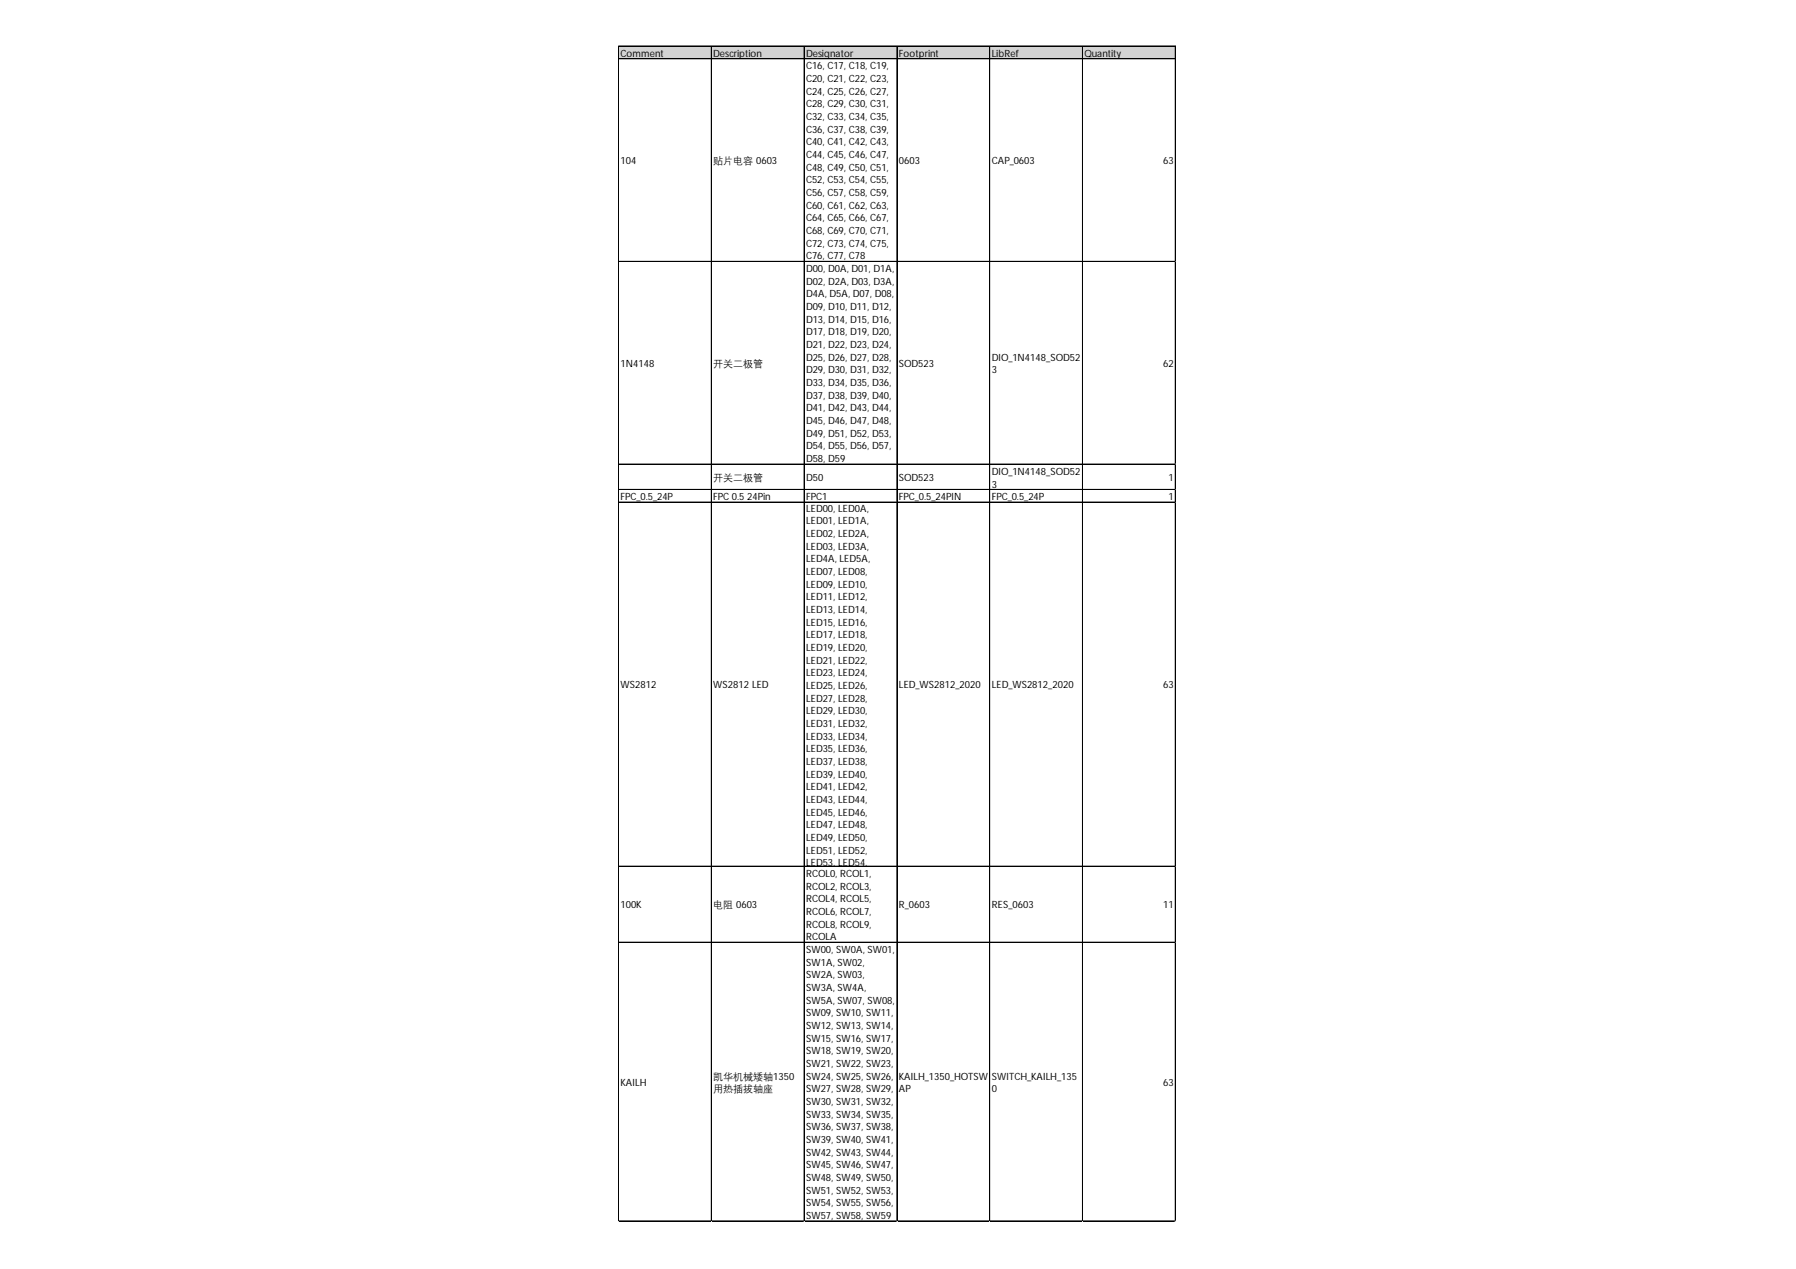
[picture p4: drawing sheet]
<svg xmlns="http://www.w3.org/2000/svg" width="297mm" height="210mm" viewBox="0 0 297 210" stroke-linecap="round" stroke-linejoin="round" font-family="sans-serif">
<defs><g id="words">
<g font-size="1.7">
<text x="102.6" y="9.4">Comment</text>
<text x="118" y="9.4">Description</text>
<text x="133.3" y="9.4">Designator</text>
<text x="133.3" y="11.5">C16, C17, C18, C19,</text>
<text x="148.7" y="9.4">Footprint</text>
<text x="164" y="9.4">LibRef</text>
<text x="179.4" y="9.4">Quantity</text>
<text x="133.3" y="13.6">C20, C21, C22, C23,</text>
<text x="133.3" y="15.7">C24, C25, C26, C27,</text>
<text x="133.3" y="17.8">C28, C29, C30, C31,</text>
<text x="133.3" y="19.9">C32, C33, C34, C35,</text>
<text x="133.3" y="22">C36, C37, C38, C39,</text>
<text x="102.6" y="27.1">104</text>
<text x="118" y="27.1">贴片电容 0603</text>
<text x="133.3" y="24.1">C40, C41, C42, C43,</text>
<text x="133.3" y="26.2">C44, C45, C46, C47,</text>
<text x="133.3" y="28.2">C48, C49, C50, C51,</text>
<text x="148.7" y="27.1">0603</text>
<text x="164" y="27.1">CAP_0603</text>
<text x="192.4" y="27.1">63</text>
<text x="133.3" y="30.3">C52, C53, C54, C55,</text>
<text x="133.3" y="32.4">C56, C57, C58, C59,</text>
<text x="133.3" y="34.5">C60, C61, C62, C63,</text>
<text x="133.3" y="36.6">C64, C65, C66, C67,</text>
<text x="133.3" y="38.7">C68, C69, C70, C71,</text>
<text x="133.3" y="40.8">C72, C73, C74, C75,</text>
<text x="133.3" y="42.9">C76, C77, C78</text>
<text x="133.3" y="45">D00, D0A, D01, D1A,</text>
<text x="133.3" y="47.1">D02, D2A, D03, D3A,</text>
<text x="133.3" y="49.2">D4A, D5A, D07, D08,</text>
<text x="133.3" y="51.3">D09, D10, D11, D12,</text>
<text x="133.3" y="53.4">D13, D14, D15, D16,</text>
<text x="133.3" y="55.5">D17, D18, D19, D20,</text>
<text x="133.3" y="57.6">D21, D22, D23, D24,</text>
<text x="133.3" y="59.7">D25, D26, D27, D28,</text>
<text x="164" y="59.7">DIO_1N4148_SOD52</text>
<text x="102.6" y="60.7">1N4148</text>
<text x="118" y="60.7">开关二极管</text>
<text x="133.3" y="61.8">D29, D30, D31, D32,</text>
<text x="133.3" y="63.9">D33, D34, D35, D36,</text>
<text x="133.3" y="66">D37, D38, D39, D40,</text>
<text x="148.7" y="60.7">SOD523</text>
<text x="164" y="61.8">3</text>
<text x="192.4" y="60.7">62</text>
<text x="133.3" y="68.1">D41, D42, D43, D44,</text>
<text x="133.3" y="70.2">D45, D46, D47, D48,</text>
<text x="133.3" y="72.3">D49, D51, D52, D53,</text>
<text x="133.3" y="74.4">D54, D55, D56, D57,</text>
<text x="133.3" y="76.4">D58, D59</text>
<text x="102.6" y="82.7">FPC_0.5_24P</text>
<text x="118" y="79.5">开关二极管</text>
<text x="118" y="82.7">FPC 0.5 24Pin</text>
<text x="133.3" y="79.5">D50</text>
<text x="133.3" y="82.7">FPC1</text>
<text x="148.7" y="79.5">SOD523</text>
<text x="148.7" y="82.7">FPC_0.5_24PIN</text>
<text x="164" y="78.5">DIO_1N4148_SOD52</text>
<text x="164" y="80.6">3</text>
<text x="164" y="82.7">FPC_0.5_24P</text>
<text x="193.3" y="79.5">1</text>
<text x="193.3" y="82.7">1</text>
<text x="133.3" y="84.6">LED00, LED0A,</text>
<text x="133.3" y="86.7">LED01, LED1A,</text>
<text x="133.3" y="88.8">LED02, LED2A,</text>
<text x="133.3" y="90.9">LED03, LED3A,</text>
<text x="133.3" y="93">LED4A, LED5A,</text>
<text x="133.3" y="95.1">LED07, LED08,</text>
<text x="133.3" y="97.2">LED09, LED10,</text>
<text x="133.3" y="99.3">LED11, LED12,</text>
<text x="133.3" y="101.4">LED13, LED14,</text>
<text x="133.3" y="103.5">LED15, LED16,</text>
<text x="133.3" y="105.6">LED17, LED18,</text>
<text x="133.3" y="107.7">LED19, LED20,</text>
<text x="102.6" y="113.8">WS2812</text>
<text x="118" y="113.8">WS2812 LED</text>
<text x="133.3" y="109.8">LED21, LED22,</text>
<text x="133.3" y="111.9">LED23, LED24,</text>
<text x="133.3" y="113.9">LED25, LED26,</text>
<text x="148.7" y="113.8">LED_WS2812_2020</text>
<text x="164" y="113.8">LED_WS2812_2020</text>
<text x="192.4" y="113.8">63</text>
<text x="133.3" y="116">LED27, LED28,</text>
<text x="133.3" y="118.1">LED29, LED30,</text>
<text x="133.3" y="120.2">LED31, LED32,</text>
<text x="133.3" y="122.3">LED33, LED34,</text>
<text x="133.3" y="124.4">LED35, LED36,</text>
<text x="133.3" y="126.5">LED37, LED38,</text>
<text x="133.3" y="128.6">LED39, LED40,</text>
<text x="133.3" y="130.7">LED41, LED42,</text>
<text x="133.3" y="132.8">LED43, LED44,</text>
<text x="133.3" y="134.9">LED45, LED46,</text>
<text x="133.3" y="137">LED47, LED48,</text>
<text x="133.3" y="139.1">LED49, LED50,</text>
<text x="133.3" y="141.2">LED51, LED52,</text>
<text x="133.3" y="143.3">LED53, LED54,</text>
<text x="133.3" y="145.1">RCOL0, RCOL1,</text>
<text x="133.3" y="147.1">RCOL2, RCOL3,</text>
<text x="133.3" y="149.2">RCOL4, RCOL5,</text>
<text x="102.6" y="150.2">100K</text>
<text x="118" y="150.2">电阻 0603</text>
<text x="133.3" y="151.3">RCOL6, RCOL7,</text>
<text x="133.3" y="153.4">RCOL8, RCOL9,</text>
<text x="133.3" y="155.5">RCOLA</text>
<text x="148.7" y="150.2">R_0603</text>
<text x="164" y="150.2">RES_0603</text>
<text x="192.4" y="150.2">11</text>
<text x="133.3" y="157.6">SW00, SW0A, SW01,</text>
<text x="133.3" y="159.7">SW1A, SW02,</text>
<text x="133.3" y="161.8">SW2A, SW03,</text>
<text x="133.3" y="163.9">SW3A, SW4A,</text>
<text x="133.3" y="166">SW5A, SW07, SW08,</text>
<text x="133.3" y="168.1">SW09, SW10, SW11,</text>
<text x="133.3" y="170.2">SW12, SW13, SW14,</text>
<text x="133.3" y="172.3">SW15, SW16, SW17,</text>
<text x="102.6" y="179.6">KAILH</text>
<text x="118" y="178.6">凯华机械矮轴1350</text>
<text x="133.3" y="174.4">SW18, SW19, SW20,</text>
<text x="133.3" y="176.5">SW21, SW22, SW23,</text>
<text x="133.3" y="178.6">SW24, SW25, SW26,</text>
<text x="148.7" y="178.6">KAILH_1350_HOTSW</text>
<text x="164" y="178.6">SWITCH_KAILH_135</text>
<text x="192.4" y="179.6">63</text>
<text x="118" y="180.7">用热插拔轴座</text>
<text x="133.3" y="180.7">SW27, SW28, SW29,</text>
<text x="133.3" y="182.8">SW30, SW31, SW32,</text>
<text x="133.3" y="184.9">SW33, SW34, SW35,</text>
<text x="148.7" y="180.7">AP</text>
<text x="164" y="180.7">0</text>
<text x="133.3" y="187">SW36, SW37, SW38,</text>
<text x="133.3" y="189.1">SW39, SW40, SW41,</text>
<text x="133.3" y="191.2">SW42, SW43, SW44,</text>
<text x="133.3" y="193.3">SW45, SW46, SW47,</text>
<text x="133.3" y="195.3">SW48, SW49, SW50,</text>
<text x="133.3" y="197.4">SW51, SW52, SW53,</text>
<text x="133.3" y="199.5">SW54, SW55, SW56,</text>
<text x="133.3" y="201.6">SW57, SW58, SW59</text>
</g>
</g></defs>
<path d="M102.4 7.7h92.1v2.1h-92.1z" fill="#d3d3d3"/>
<g fill="none" stroke="#000" stroke-width=".17">
<path d="M102.3 7.6v194.5M102.4 7.6h92.1M102.4 7.7h92.1M102.4 9.7h92.1M102.4 9.8h92.1M117.6 7.7v194.4M117.7 7.7v194.4M133 7.7v194.4M148.3 7.7v194.4M148.4 7.7v194.4M163.7 7.7v194.4M179 7.7v194.4"/>
<path d="M179.1 7.7v194.4M194.4 7.7v194.4M102.4 43.2h92.1M102.4 43.3h92.1M102.4 76.8h92.1M102.4 81h92.1M102.4 83h92.1M102.4 83.1h92.1M102.4 143.3h92.1M102.4 155.8h92.1M102.4 155.9h92.1M102.4 201.9h92.1"/>
<path d="M102.4 202h92.1"/>
</g>
<path d="M102.3 202.1h.1" fill="none" stroke="#d4d4d4" stroke-width=".17"/>
<path d="M102.3 202.1h.1z" fill="#d4d4d4"/>
<path d="M117.6 202.1h.1" fill="none" stroke="#d4d4d4" stroke-width=".17"/>
<path d="M117.6 202.1h.1z" fill="#d4d4d4"/>
<path d="M133 202.1h.1" fill="none" stroke="#d4d4d4" stroke-width=".17"/>
<path d="M133 202.1h.1z" fill="#d4d4d4"/>
<path d="M148.3 202.1h.1" fill="none" stroke="#d4d4d4" stroke-width=".17"/>
<path d="M148.3 202.1h.1z" fill="#d4d4d4"/>
<path d="M163.7 202.1h.1" fill="none" stroke="#d4d4d4" stroke-width=".17"/>
<path d="M163.7 202.1h.1z" fill="#d4d4d4"/>
<path d="M179 202.1h.1" fill="none" stroke="#d4d4d4" stroke-width=".17"/>
<path d="M179 202.1h.1z" fill="#d4d4d4"/>
<path d="M194.4 202.1h.1" fill="none" stroke="#d4d4d4" stroke-width=".17"/>
<path d="M194.4 202.1h.1z" fill="#d4d4d4"/>
<path d="M194.5 43.2h.1" fill="none" stroke="#d4d4d4" stroke-width=".17"/>
<path d="M194.5 43.2v.1z" fill="#d4d4d4"/>
<path d="M194.5 76.8h.1" fill="none" stroke="#d4d4d4" stroke-width=".17"/>
<path d="M194.5 76.8v.1z" fill="#d4d4d4"/>
<path d="M194.5 81h.1" fill="none" stroke="#d4d4d4" stroke-width=".17"/>
<path d="M194.5 81v.1z" fill="#d4d4d4"/>
<path d="M194.5 83h.1" fill="none" stroke="#d4d4d4" stroke-width=".17"/>
<path d="M194.5 83v.2z" fill="#d4d4d4"/>
<path d="M194.5 143.3h.1" fill="none" stroke="#d4d4d4" stroke-width=".17"/>
<path d="M194.5 143.3v.1z" fill="#d4d4d4"/>
<path d="M194.5 155.8h.1" fill="none" stroke="#d4d4d4" stroke-width=".17"/>
<path d="M194.5 155.8v.2z" fill="#d4d4d4"/>
<path d="M194.5 201.9h.1" fill="none" stroke="#d4d4d4" stroke-width=".17"/>
<path d="M194.5 201.9v.2z" fill="#d4d4d4"/>
<use href="#words"/>
</svg>
